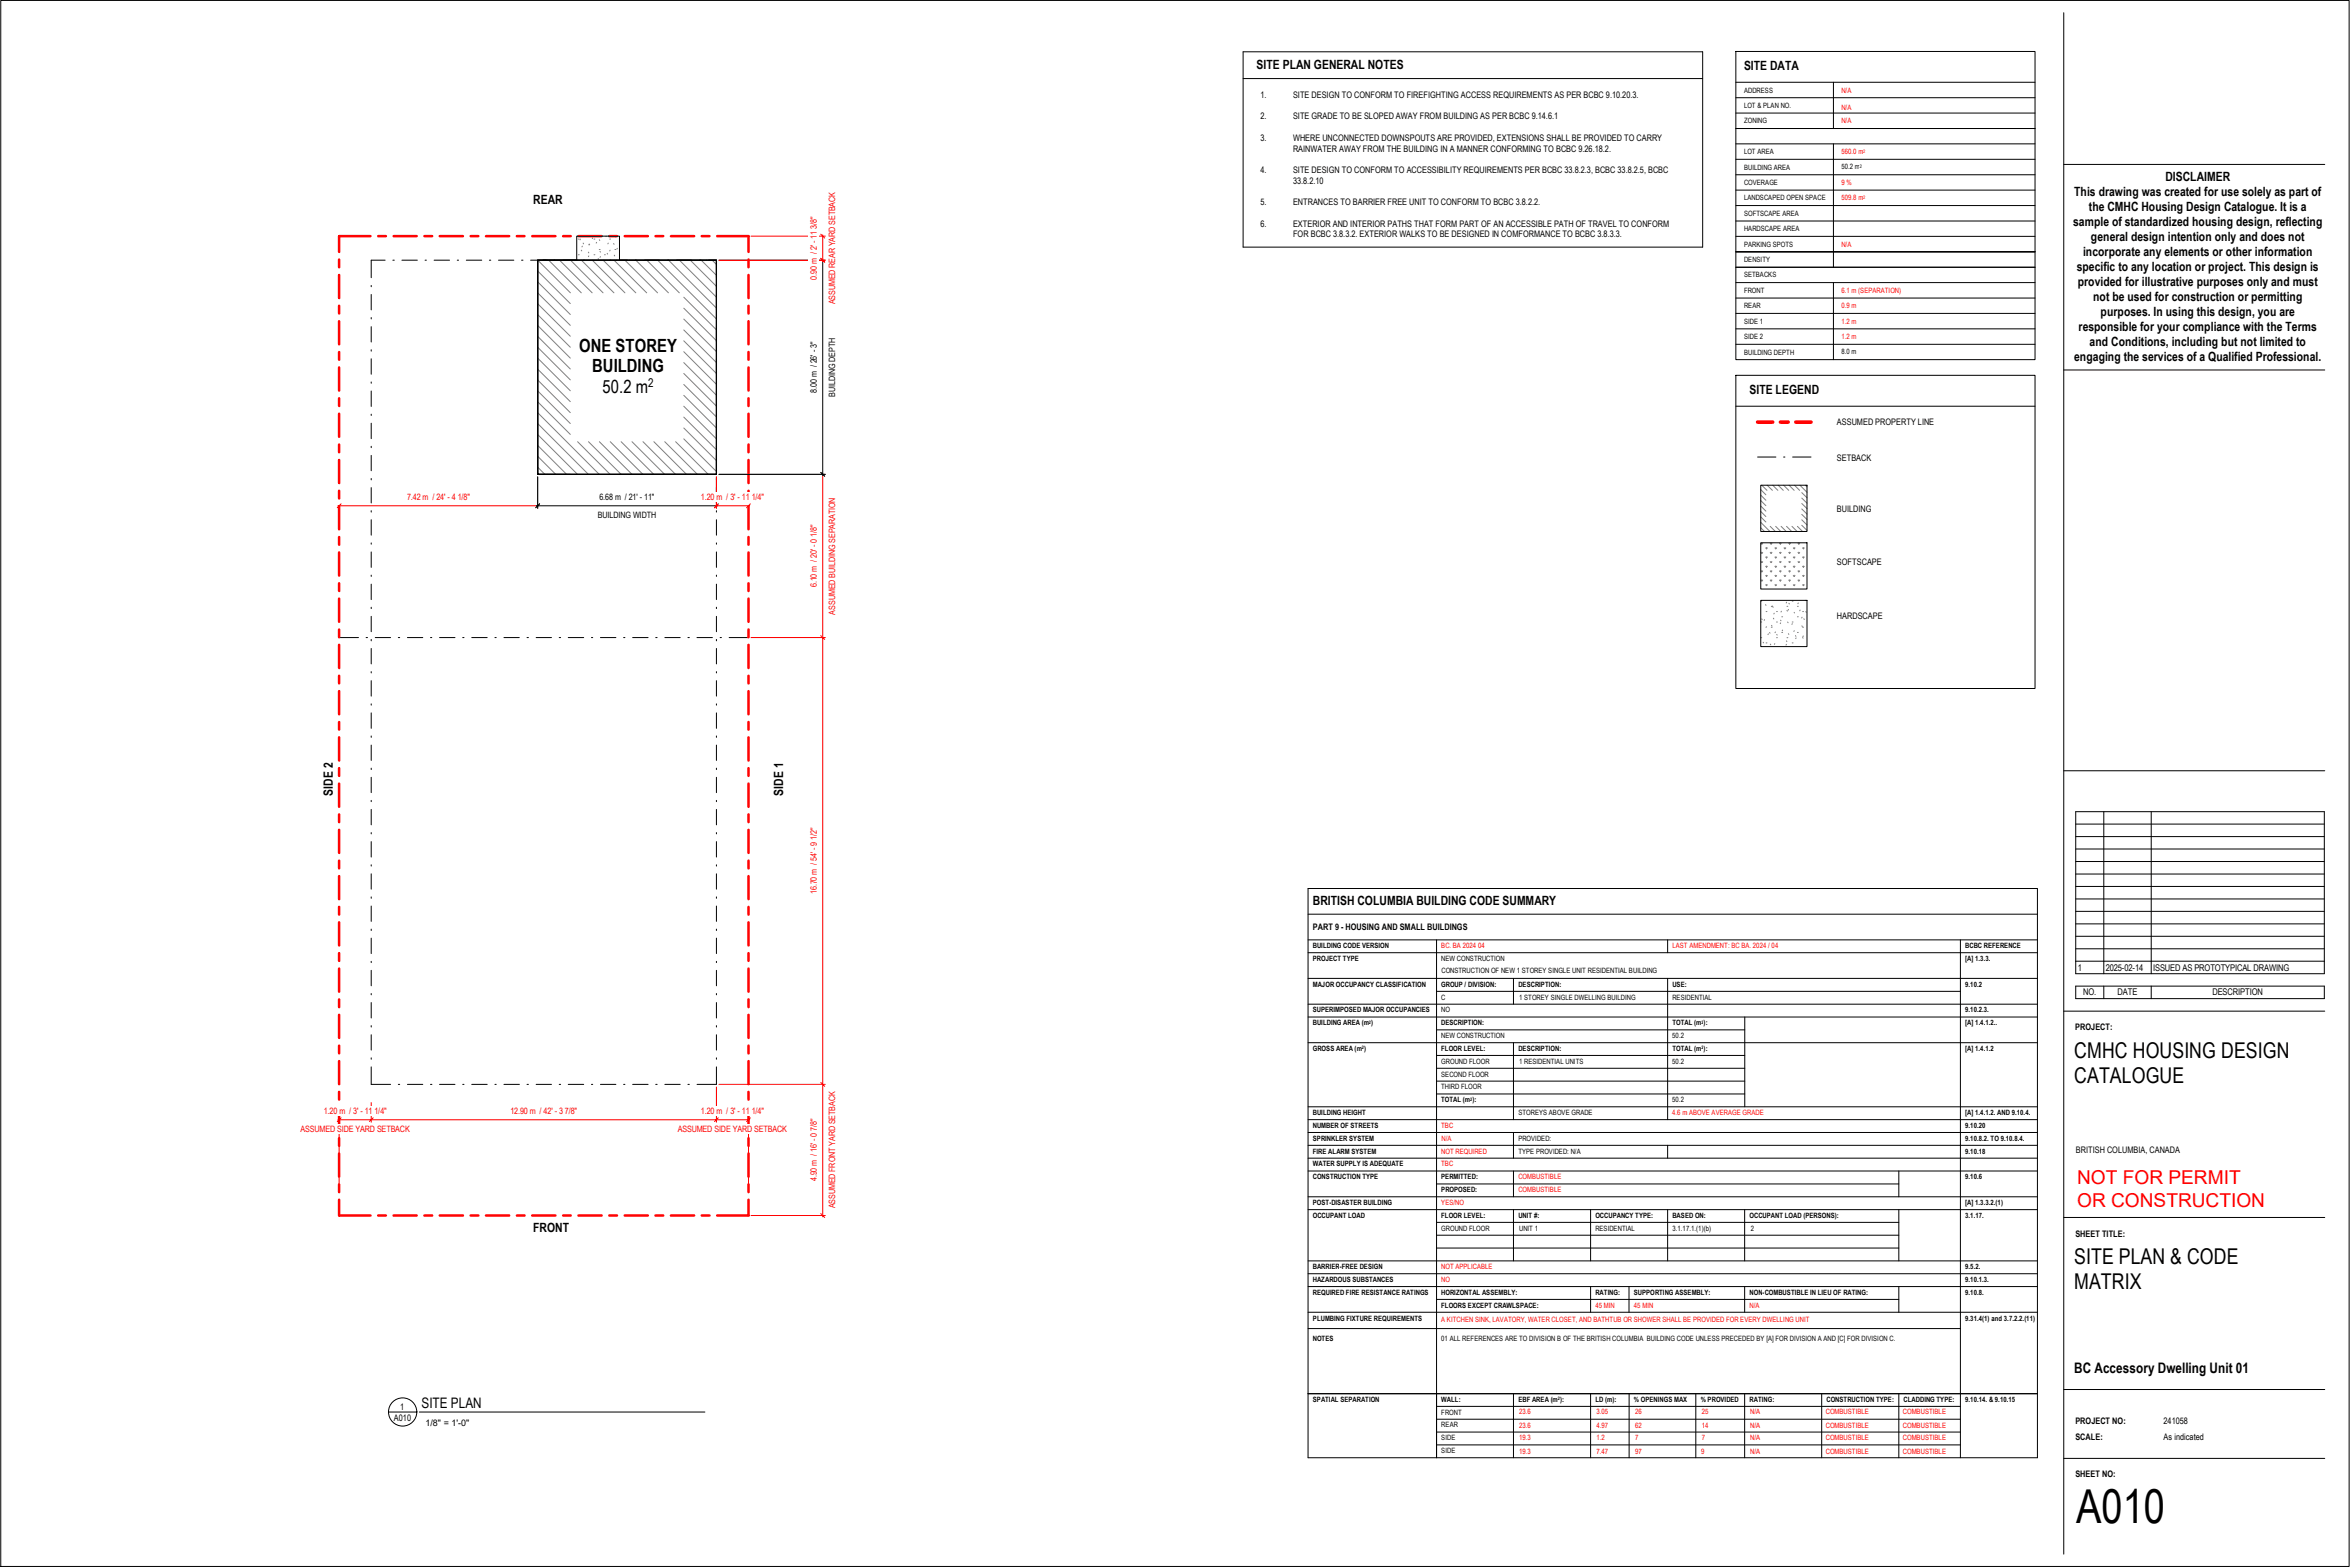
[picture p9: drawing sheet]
<svg xmlns="http://www.w3.org/2000/svg" width="914mm" height="610mm" viewBox="0 0 914 610" stroke-linecap="round" stroke-linejoin="round" font-family="sans-serif">
<defs><g id="words">
<text font-size="18.2" x="807.8" y="592.6">A010</text>
<g font-size="8.5">
<text x="807.1" y="411.5">CMHC HOUSING DESIGN</text>
<text x="807.1" y="421.2">CATALOGUE</text>
<text x="807.1" y="491.8">SITE PLAN &amp; CODE</text>
<text x="807.1" y="501.5">MATRIX</text>
</g>
<g font-size="7.4" fill="#f00">
<text x="808.2" y="460.8">NOT FOR PERMIT</text>
<text x="808.2" y="469.7">OR CONSTRUCTION</text>
</g>
<g font-size="7.1">
<text x="225.4" y="136.9">ONE STOREY</text>
<text x="230.5" y="144.9">BUILDING</text>
<text x="234.5" y="152.9">50.2</text>
<text x="247.4" y="152.9">m</text>
</g>
<g font-size="5.6">
<text x="807.1" y="534.2">BC Accessory Dwelling Unit 01</text>
<text x="164" y="547.8">SITE PLAN</text>
</g>
<g font-size="5">
<text x="842.6" y="70.6">DISCLAIMER</text>
<text x="807.1" y="76.4">This drawing was created for use solely as part of</text>
<text x="812.8" y="82.2">the CMHC Housing Design Catalogue. It is a</text>
<text x="806.7" y="88">sample of standardized housing design, reflecting</text>
<text x="813.6" y="93.9">general design intention only and does not</text>
<text x="810.5" y="99.7">incorporate any elements or other information</text>
<text x="808.1" y="105.5">specific to any location or project. This design is</text>
<text x="808.4" y="111.3">provided for illustrative purposes only and must</text>
<text x="814.5" y="117.1">not be used for construction or permitting</text>
<text x="817.4" y="122.9">purposes. In using this design, you are</text>
<text x="808.8" y="128.7">responsible for your compliance with the Terms</text>
<text x="813.1" y="134.5">and Conditions, including but not limited to</text>
<text x="807.1" y="140.4">engaging the services of a Qualified Professional.</text>
</g>
<g font-size="4.9">
<text x="488.9" y="27">SITE PLAN GENERAL NOTES</text>
<text x="678.6" y="27.1">SITE DATA</text>
<text x="207.5" y="79.5">REAR</text>
<text x="680.7" y="153.1">SITE LEGEND</text>
<text x="129.5" y="309.5" transform="rotate(-90 129.5 309.5)">SIDE 2</text>
<text x="304.7" y="309.5" transform="rotate(-90 304.7 309.5)">SIDE 1</text>
<text x="510.9" y="352">BRITISH COLUMBIA BUILDING CODE SUMMARY</text>
<text x="207.5" y="479.3">FRONT</text>
</g>
<text font-size="4.7" x="252.2" y="150.5">2</text>
<g font-size="3.6">
<text x="808.4" y="377.6">1</text>
<text x="819.4" y="377.6">2025-02-14</text>
<text x="837.8" y="377.6">ISSUED AS PROTOTYPICAL DRAWING</text>
<text x="810.6" y="387.3">NO.</text>
<text x="824" y="387.3">DATE</text>
<text x="860.9" y="387.3">DESCRIPTION</text>
</g>
<g font-size="3.5">
<text x="490.4" y="38.1">1.</text>
<text x="503.1" y="38.1">SITE DESIGN TO CONFORM TO FIREFIGHTING ACCESS REQUIREMENTS AS PER BCBC 9.10.20.3.</text>
<text x="490.4" y="46.5">2.</text>
<text x="503.1" y="46.5">SITE GRADE TO BE SLOPED AWAY FROM BUILDING AS PER BCBC 9.14.6.1</text>
<text x="490.4" y="54.8">3.</text>
<text x="503.1" y="54.8">WHERE UNCONNECTED DOWNSPOUTS ARE PROVIDED, EXTENSIONS SHALL BE PROVIDED TO CARRY</text>
<text x="503.1" y="59">RAINWATER AWAY FROM THE BUILDING IN A MANNER CONFORMING TO BCBC 9.26.18.2.</text>
<text x="490.4" y="67.3">4.</text>
<text x="503.1" y="67.3">SITE DESIGN TO CONFORM TO ACCESSIBILITY REQUIREMENTS PER BCBC 33.8.2.3, BCBC 33.8.2.5, BCBC</text>
<text x="503.1" y="71.5">33.8.2.10</text>
<text x="490.4" y="79.8">5.</text>
<text x="503.1" y="79.8">ENTRANCES TO BARRIER FREE UNIT TO CONFORM TO BCBC 3.8.2.2.</text>
<text x="490.4" y="88.1">6.</text>
<text x="503.1" y="88.1">EXTERIOR AND INTERIOR PATHS THAT FORM PART OF AN ACCESSIBLE PATH OF TRAVEL TO CONFORM</text>
<text x="503.1" y="92.3">FOR BCBC 3.8.3.2. EXTERIOR WALKS TO BE DESIGNED IN COMFORMANCE TO BCBC 3.8.3.3.</text>
<text x="714.8" y="165.5">ASSUMED PROPERTY LINE</text>
<text x="714.8" y="179.4">SETBACK</text>
<text x="714.8" y="199.3">BUILDING</text>
<text x="714.8" y="219.9">SOFTSCAPE</text>
<text x="714.8" y="240.7">HARDSCAPE</text>
<text x="510.9" y="361.7">PART 9 - HOUSING AND SMALL BUILDINGS</text>
<text x="807.5" y="400.7">PROJECT:</text>
<text x="807.8" y="448.4">BRITISH COLUMBIA, CANADA</text>
<text x="807.6" y="481">SHEET TITLE:</text>
<text x="155.7" y="548.3">1</text>
<text x="153.3" y="552.9">A010</text>
<text x="165.5" y="554.6">1/8&quot; = 1'-0&quot;</text>
<text x="807.6" y="553.9">PROJECT NO:</text>
<text x="841.9" y="553.9">241058</text>
<text x="807.6" y="560.4">SCALE:</text>
<text x="841.9" y="560.4">As indicated</text>
<text x="807.6" y="574.7">SHEET NO:</text>
</g>
<g font-size="3.4" fill="#f00">
<text x="317.9" y="108.8" transform="rotate(-90 317.9 108.8)">0.90 m / 2' - 11 3/8&quot;</text>
<text x="325" y="118.4" transform="rotate(-90 325 118.4)">ASSUMED REAR YARD SETBACK</text>
<text x="158.4" y="194.4">7.42 m / 24' - 4 1/8&quot;</text>
<text x="272.8" y="194.4">1.20 m / 3' - 11 1/4&quot;</text>
<text x="317.9" y="228.5" transform="rotate(-90 317.9 228.5)">6.10 m / 20' - 0 1/8&quot;</text>
<text x="325" y="239.1" transform="rotate(-90 325 239.1)">ASSUMED BUILDING SEPARATION</text>
<text x="317.9" y="347.9" transform="rotate(-90 317.9 347.9)">16.70 m / 54' - 9 1/2&quot;</text>
<text x="126" y="433.2">1.20 m / 3' - 11 1/4&quot;</text>
<text x="198.6" y="433.2">12.90 m / 42' - 3 7/8&quot;</text>
<text x="272.8" y="433.2">1.20 m / 3' - 11 1/4&quot;</text>
<text x="117" y="440.3">ASSUMED SIDE YARD SETBACK</text>
<text x="263.7" y="440.3">ASSUMED SIDE YARD SETBACK</text>
<text x="317.9" y="459.6" transform="rotate(-90 317.9 459.6)">4.90 m / 16' - 0 7/8&quot;</text>
<text x="325" y="470.1" transform="rotate(-90 325 470.1)">ASSUMED FRONT YARD SETBACK</text>
</g>
<g font-size="3.4">
<text x="317.9" y="152.8" transform="rotate(-90 317.9 152.8)">8.00 m / 26' - 3&quot;</text>
<text x="325" y="154.3" transform="rotate(-90 325 154.3)">BUILDING DEPTH</text>
<text x="233.3" y="194.4">6.68 m / 21' - 11&quot;</text>
<text x="232.7" y="201.4">BUILDING WIDTH</text>
</g>
<g font-size="2.8">
<text x="678.6" y="36">ADDRESS</text>
<text x="678.6" y="42">LOT &amp; PLAN NO.</text>
<text x="678.6" y="48">ZONING</text>
<text x="678.6" y="60">LOT AREA</text>
<text x="678.6" y="66">BUILDING AREA</text>
<text x="716.5" y="65.9">50.2 m</text>
<text x="678.6" y="72">COVERAGE</text>
<text x="678.6" y="78">LANDSCAPED OPEN SPACE</text>
<text x="678.6" y="84">SOFTSCAPE AREA</text>
<text x="678.6" y="90">HARDSCAPE AREA</text>
<text x="678.6" y="96">PARKING SPOTS</text>
<text x="678.6" y="102">DENSITY</text>
<text x="678.6" y="108">SETBACKS</text>
<text x="678.6" y="114">FRONT</text>
<text x="678.6" y="120">REAR</text>
<text x="678.6" y="125.9">SIDE 1</text>
<text x="678.6" y="132">SIDE 2</text>
<text x="678.6" y="138">BUILDING DEPTH</text>
<text x="716.5" y="137.7">8.0 m</text>
<text x="510.8" y="368.9">BUILDING CODE VERSION</text>
<text x="764.7" y="368.9">BCBC REFERENCE</text>
<text x="510.8" y="373.8">PROJECT TYPE</text>
<text x="560.8" y="373.8">NEW CONSTRUCTION</text>
<text x="764.7" y="373.8">[A] 1.3.3.</text>
<text x="510.8" y="383.8">MAJOR OCCUPANCY CLASSIFICATION</text>
<text x="560.8" y="383.8">GROUP / DIVISION:</text>
<text x="560.9" y="378.5">CONSTRUCTION OF NEW 1 STOREY SINGLE UNIT RESIDENTIAL BUILDING</text>
<text x="590.8" y="383.8">DESCRIPTION:</text>
<text x="650.7" y="383.8">USE:</text>
<text x="764.7" y="383.8">9.10.2</text>
<text x="560.8" y="388.8">C</text>
<text x="591.1" y="389.1">1 STOREY SINGLE DWELLING BUILDING</text>
<text x="650.7" y="388.8">RESIDENTIAL</text>
<text x="510.8" y="393.8">SUPERIMPOSED MAJOR OCCUPANCIES</text>
<text x="560.8" y="393.8">NO</text>
<text x="764.7" y="393.8">9.10.2.3.</text>
<text x="510.8" y="398.8">BUILDING AREA (m</text>
<text x="533.6" y="398.8">)</text>
<text x="560.8" y="398.8">DESCRIPTION:</text>
<text x="650.7" y="398.8">TOTAL (m</text>
<text x="662.9" y="398.8">):</text>
<text x="764.7" y="398.8">[A] 1.4.1.2..</text>
<text x="560.8" y="403.8">NEW CONSTRUCTION</text>
<text x="650.7" y="403.9">50.2</text>
<text x="510.8" y="408.8">GROSS AREA (m</text>
<text x="530.8" y="408.8">)</text>
<text x="560.8" y="408.8">FLOOR LEVEL:</text>
<text x="560.8" y="413.8">GROUND FLOOR</text>
<text x="590.8" y="408.8">DESCRIPTION:</text>
<text x="650.7" y="408.8">TOTAL (m</text>
<text x="662.9" y="408.8">):</text>
<text x="764.7" y="408.8">[A] 1.4.1.2</text>
<text x="560.8" y="418.8">SECOND FLOOR</text>
<text x="591.1" y="414">1 RESIDENTIAL UNITS</text>
<text x="650.7" y="414">50.2</text>
<text x="560.8" y="423.8">THIRD FLOOR</text>
<text x="560.8" y="428.8">TOTAL (m</text>
<text x="572.9" y="428.8">):</text>
<text x="650.7" y="428.8">50.2</text>
<text x="510.8" y="433.7">BUILDING HEIGHT</text>
<text x="590.8" y="433.7">STOREYS ABOVE GRADE</text>
<text x="764.7" y="433.7">[A] 1.4.1.2. AND 9.10.4.</text>
<text x="510.8" y="438.8">NUMBER OF STREETS</text>
<text x="510.8" y="443.8">SPRINKLER SYSTEM</text>
<text x="590.8" y="443.8">PROVIDED:</text>
<text x="764.7" y="438.8">9.10.20</text>
<text x="764.7" y="443.8">9.10.8.2. TO 9.10.8.4.</text>
<text x="510.8" y="448.8">FIRE ALARM SYSTEM</text>
<text x="590.8" y="448.8">TYPE PROVIDED: N/A</text>
<text x="764.7" y="448.8">9.10.18</text>
<text x="510.8" y="453.8">WATER SUPPLY IS ADEQUATE</text>
<text x="510.8" y="458.8">CONSTRUCTION TYPE</text>
<text x="560.8" y="458.8">PERMITTED:</text>
<text x="764.7" y="458.8">9.10.6</text>
<text x="560.8" y="463.8">PROPOSED:</text>
<text x="510.8" y="468.8">POST-</text>
<text x="510.8" y="473.7">OCCUPANT LOAD</text>
<text x="518" y="468.8">DISASTER BUILDING</text>
<text x="560.8" y="473.7">FLOOR LEVEL:</text>
<text x="590.8" y="473.7">UNIT #:</text>
<text x="620.8" y="473.7">OCCUPANCY TYPE:</text>
<text x="650.7" y="473.7">BASED ON:</text>
<text x="680.8" y="473.7">OCCUPANT LOAD (PERSONS):</text>
<text x="764.7" y="468.8">[A] 1.3.3.2.(1)</text>
<text x="764.7" y="473.7">3.1.17.</text>
<text x="560.8" y="478.7">GROUND FLOOR</text>
<text x="591.1" y="478.8">UNIT 1</text>
<text x="620.8" y="478.7">RESIDENTIAL</text>
<text x="650.7" y="478.7">3.1.17.1.(1)(b)</text>
<text x="681.3" y="478.8">2</text>
<text x="510.8" y="493.7">BARRIER-</text>
<text x="522.1" y="493.7">FREE DESIGN</text>
<text x="764.7" y="493.7">9.5.2.</text>
<text x="510.8" y="498.7">HAZARDOUS SUBSTANCES</text>
<text x="510.8" y="503.7">REQUIRED FIRE RESISTANCE RATINGS</text>
<text x="560.8" y="503.7">HORIZONTAL ASSEMBLY:</text>
<text x="620.8" y="503.7">RATING:</text>
<text x="635.8" y="503.7">SUPPORTING ASSEMBLY:</text>
<text x="680.8" y="503.7">NON-</text>
<text x="686.6" y="503.7">COMBUSTIBLE IN LIEU OF RATING:</text>
<text x="764.7" y="498.7">9.10.1.3.</text>
<text x="764.7" y="503.7">9.10.8.</text>
<text x="560.8" y="508.7">FLOORS EXCEPT CRAWLSPACE:</text>
<text x="510.9" y="513.8">PLUMBING FIXTURE REQUIREMENTS</text>
<text x="764.7" y="513.8">9.31.4(1) and 3.7.2.2.(11)</text>
<text x="510.8" y="521.6">NOTES</text>
<text x="560.8" y="521.6">01 ALL REFERENCES ARE TO DIVISION B OF THE BRITISH COLUMBIA BUILDING CODE UNLESS PRECEDED BY [A] FOR DIVISION A AND [C] FOR DIVISION C.</text>
<text x="510.8" y="545.3">SPATIAL SEPARATION</text>
<text x="560.8" y="545.3">WALL:</text>
<text x="590.8" y="545.3">EBF AREA (m</text>
<text x="607.1" y="545.3">):</text>
<text x="620.8" y="545.3">LD (m):</text>
<text x="635.8" y="545.3">% OPENINGS MAX</text>
<text x="661.8" y="545.3">% PROVIDED</text>
<text x="680.8" y="545.3">RATING:</text>
<text x="710.7" y="545.3">CONSTRUCTION TYPE:</text>
<text x="740.7" y="545.3">CLADDING TYPE:</text>
<text x="764.7" y="545.3">9.10.14. &amp; 9.10.15</text>
<text x="560.8" y="550.3">FRONT</text>
<text x="560.8" y="555.3">REAR</text>
<text x="560.8" y="560.3">SIDE</text>
<text x="560.8" y="565.3">SIDE</text>
</g>
<g font-size="2.8" fill="#f00">
<text x="716.5" y="36.3">N/A</text>
<text x="716.5" y="47.8">N/A</text>
<text x="716.5" y="42.6">N/A</text>
<text x="716.5" y="59.9">560.0 m</text>
<text x="716.5" y="72">9 %</text>
<text x="716.5" y="78">509.8 m</text>
<text x="716.5" y="96.2">N/A</text>
<text x="716.5" y="119.9">0.9 m</text>
<text x="716.5" y="114.1">6.1 m (SEPARATION)</text>
<text x="716.5" y="126.2">1.2 m</text>
<text x="716.5" y="131.9">1.2 m</text>
<text x="560.8" y="368.9">BC. BA 2024 04</text>
<text x="650.7" y="368.9">LAST AMENDMENT: BC BA. 2024 / 04</text>
<text x="650.7" y="433.9">4.6 m ABOVE AVERAGE GRADE</text>
<text x="560.8" y="438.8">TBC</text>
<text x="560.9" y="443.9">N/A</text>
<text x="560.8" y="448.8">NOT REQUIRED</text>
<text x="560.8" y="453.8">TBC</text>
<text x="590.8" y="458.8">COMBUSTIBLE</text>
<text x="590.8" y="463.8">COMBUSTIBLE</text>
<text x="560.8" y="468.8">YES/NO</text>
<text x="560.8" y="493.7">NOT APPLICABLE</text>
<text x="560.8" y="498.7">NO</text>
<text x="620.8" y="508.7">45 MIN</text>
<text x="635.8" y="508.7">45 MIN</text>
<text x="680.8" y="508.7">N/A</text>
<text x="560.8" y="514.5">A KITCHEN SINK, LAVATORY, WATER CLOSET, AND BATHTUB OR SHOWER SHALL BE PROVIDED FOR EVERY DWELLING UNIT</text>
<text x="591.1" y="550.2">23.6</text>
<text x="621.2" y="550.2">3.05</text>
<text x="636.2" y="550.2">26</text>
<text x="662.1" y="550.2">25</text>
<text x="681" y="550.2">N/A</text>
<text x="710.4" y="550.2">COMBUSTIBLE</text>
<text x="740.5" y="550.2">COMBUSTIBLE</text>
<text x="591.1" y="555.4">23.6</text>
<text x="621.2" y="555.4">4.97</text>
<text x="636.2" y="555.4">62</text>
<text x="662.1" y="555.4">14</text>
<text x="681" y="555.4">N/A</text>
<text x="710.4" y="555.4">COMBUSTIBLE</text>
<text x="740.5" y="555.4">COMBUSTIBLE</text>
<text x="591.1" y="560.4">19.3</text>
<text x="621.2" y="560.4">1.2</text>
<text x="636.2" y="560.4">7</text>
<text x="662.1" y="560.4">7</text>
<text x="681" y="560.4">N/A</text>
<text x="710.4" y="560.4">COMBUSTIBLE</text>
<text x="740.5" y="560.4">COMBUSTIBLE</text>
<text x="591.1" y="565.5">19.3</text>
<text x="621.2" y="565.5">7.47</text>
<text x="636.2" y="565.5">97</text>
<text x="662" y="565.5">9</text>
<text x="681" y="565.5">N/A</text>
<text x="710.4" y="565.5">COMBUSTIBLE</text>
<text x="740.5" y="565.5">COMBUSTIBLE</text>
</g>
<g font-size="1.8" fill="#f00">
<text x="725" y="59.4">2</text>
<text x="725" y="77.4">2</text>
</g>
<g font-size="1.8">
<text x="723.7" y="65.3">2</text>
<text x="532.7" y="398.2">2</text>
<text x="662.1" y="398.2">2</text>
<text x="529.9" y="408.2">2</text>
<text x="662.1" y="408.2">2</text>
<text x="572.1" y="428.2">2</text>
<text x="606.2" y="544.7">2</text>
</g>
</g></defs>
<g fill="none" stroke="#7f7f7f" stroke-width=".39">
<path d="M225 93h.4M225 99.1h.4M225.8 93l-.1 .3M226.2 97.3l.2 .3M226.6 95.8l-.2 .3M226.9 94.6l.2 .3M227.7 91.9l.1 .2M228.9 98.1l.2 .3M229.1 95h.3M229.1 99.6l-.2 .3M229.4 95l-.2 .3M230.4 92.5l.2 .3"/>
<path d="M231.1 93h.4M231.1 99.1h.4M232.2 94.3l-.2 .3M233.2 97.1h.3M233.2 93.3l.2 .3M233.5 97.8l.1 .3M233.6 99.8l-.1 .3M235.2 99.1h.3M235.9 91.9l-.1 .2M236.3 98.6l.1 .2M236.7 94.6l-.2 .3M237.2 93h.4"/>
<path d="M237.4 97.3l-.2 .3M238.8 94.7l.1 .3M239 99.3l.2 .3M239.3 97.1h.3M239.5 92l.1 .3M240.2 96.6l-.2 .3M209.2 118.2l12.7 12.6M209.2 113.9l12.7 12.7M209.2 109.6l12.7 12.7M209.2 105.4l12.7 12.7M209.3 101.2l12.7 12.7M213.5 101.2l12.7 12.7"/>
<path d="M217.7 101.2l12.7 12.7M222 101.2l12.7 12.7M226.2 101.2l12.7 12.7M227.1 101.1h.3M230.5 101.2l12.7 12.7M232.7 100.6l.2 .3M234.7 101.2l12.7 12.7M237.2 101.1h.4M238.9 101.2l12.7 12.7M239.9 101.1v.1M243.2 101.2l12.7 12.7M247.4 101.2l12.7 12.7"/>
<path d="M251.7 101.2l12.6 12.7M255.9 101.2l22.9 22.9M260.1 101.2l18.7 18.6M264.4 101.2l14.4 14.4M266.1 119.9l12.7 12.6M266.1 115.6l12.7 12.7M268.6 101.2l10.2 10.2M272.8 101.2l6 5.9M277.1 101.2l1.7 1.7M209.2 139.3l12.7 12.7M209.2 135.1l12.7 12.7M209.2 130.9l12.7 12.7"/>
<path d="M209.2 126.6l12.7 12.7M209.2 122.4l12.7 12.7M266.1 136.8l12.7 12.7M266.1 132.6l12.7 12.7M266.1 128.4l12.7 12.7M266.1 124.1l12.7 12.7M209.2 156.3l12.7 12.7M209.2 152.1l12.7 12.7M209.2 147.8l12.7 12.7M209.2 143.6l12.7 12.7M266.1 158l12.7 12.7M266.1 153.8l12.7 12.7"/>
<path d="M266.1 149.6l12.7 12.6M266.1 145.3l12.7 12.7M266.1 141.1l12.7 12.7M209.2 177.5l7 7M209.2 173.3l11.3 11.2M209.2 169l15.5 15.5M209.2 164.8l19.7 19.7M209.2 160.5l24 24M224.7 171.8l12.7 12.7M229 171.8l12.7 12.7M233.2 171.8l12.7 12.7M237.4 171.8l12.7 12.7"/>
<path d="M241.7 171.8l12.7 12.7M245.9 171.8l12.7 12.7M250.2 171.8l12.6 12.7M254.4 171.8l12.7 12.7M258.7 171.8l12.7 12.7M262.9 171.8l12.7 12.7M266.1 170.7l12.7 12.7M266.1 166.5l12.7 12.7M266.1 162.3l12.7 12.7M209.2 181.7l2.8 2.8"/>
</g>
<g fill="none" stroke="#000" stroke-width=".39">
<path d="M224.4 91.9h16.6v9.3h-16.6zM144.4 111v.5M144.4 114.6v6M149.9 101.2h-5.5v6.8M152.9 101.2h.5M156.4 101.2h6M165.4 101.2h.5M168.9 101.2h6M177.9 101.2h.5M181.4 101.2h6.1M190.4 101.2h.6M194 101.2h5.9"/>
<path d="M202.9 101.2h.6M206.5 101.2h6M211.2 101.2h13.2zM213 101.2h-3.8v83.3h12.6M215.5 101.2h.5M219 101.2h5.4M241 101.2h37.8v13.1M275.7 101.2h3.1v83.3M144.4 123.5v.6M144.4 127.1v6M144.4 136.1v.5M144.4 139.6v6"/>
<path d="M144.4 148.6v.5M144.4 152.1v6M278.8 159.8v24.7h-38M144.4 161.1v.5M144.4 164.6v6M144.4 173.6v.6M144.4 177.2v5.9M144.4 186.1v.6M144.4 189.7v6M144.4 198.7v.5M278.8 186.1v.6M278.8 189.7v6"/>
<path d="M278.8 198.7v.5M144.4 202.2v6M144.4 211.2v.5M144.4 214.7v6M278.8 202.2v6M278.8 211.2v.5M278.8 214.7v6M144.4 223.7v.5M144.4 227.2v6.1M144.4 236.2v.6M144.4 239.8v5.9M278.8 223.7v.5"/>
<path d="M278.8 227.2v6.1M278.8 236.2v.6M278.8 239.8v5.9M132 248h7.5M142.5 248h.5M144.4 248.8v.5M144.4 252.3v6M146 248h6M155 248h.5M158.5 248h6M167.5 248h.5M171 248h6"/>
<path d="M180 248h.6M183.6 248h6M192.6 248h.5M196.1 248h6M205.1 248h.5M208.6 248h6M217.6 248h.5M221.1 248h6M230.1 248h.5M233.6 248h6M242.7 248h.5M246.2 248h6"/>
<path d="M255.1 248h.6M258.7 248h6M267.7 248h.5M271.2 248h6M278.8 248.8v.5M278.8 252.3v6M280.2 248h.5M283.7 248h7.6M144.4 261.3v.5M144.4 264.8v6M144.4 273.8v.5M144.4 277.3v6"/>
<path d="M278.8 261.3v.5M278.8 264.8v6M278.8 273.8v.5M278.8 277.3v6M144.4 286.3v.6M144.4 289.9v5.9M144.4 298.8v.6M278.8 286.3v.6M278.8 289.9v5.9M278.8 298.8v.6M144.4 302.4v6M144.4 311.4v.5"/>
<path d="M144.4 314.9v6M278.8 302.4v6M278.8 311.4v.5M278.8 314.9v6M144.4 323.9v.5M144.4 327.4v6M144.4 336.4v.5M144.4 339.9v6M278.8 323.9v.5M278.8 327.4v6M278.8 336.4v.5M278.8 339.9v6"/>
<path d="M144.4 348.9v.6M144.4 352.5v5.9M278.8 348.9v.6M278.8 352.5v5.9M144.4 361.4v.6M144.4 365v6M144.4 374v.5M144.4 377.5v6M278.8 361.4v.6M278.8 365v6M278.8 374v.5M278.8 377.5v6"/>
<path d="M144.4 386.5v.5M144.4 390v6M144.4 399v.5M278.8 386.5v.5M278.8 390v6M278.8 399v.5M144.4 402.5v6M144.4 411.5v.6M144.4 415v6.9h7.6M278.8 402.5v6M278.8 411.5v.6M278.8 415v6.9h-7.6"/>
<path d="M155 421.9h.5M158.5 421.9h6M167.5 421.9h.6M171 421.9h6M180 421.9h.6M183.6 421.9h6M192.6 421.9h.5M196.1 421.9h6M205.1 421.9h.5M208.6 421.9h6M217.6 421.9h.5M221.1 421.9h6"/>
<path d="M230.1 421.9h.5M233.6 421.9h6M242.7 421.9h.5M246.2 421.9h6M255.1 421.9h.6M258.7 421.9h6M267.7 421.9h.5"/>
</g>
<g fill="none" stroke="#f00" stroke-width=".97">
<path d="M144.1 91.9h-12.1v6.1M147.2 91.9h3M153.2 91.9h8.9M165.1 91.9h3M171.1 91.9h9M183.1 91.9h3M189.1 91.9h9M201.1 91.9h3M207.1 91.9h9M219.1 91.9h3M225.1 91.9h9M237.1 91.9h3"/>
<path d="M243.1 91.9h9M255.1 91.9h3M261.1 91.9h9M273 91.9h3.1M279.1 91.9h12.2v6.1M132 101v3M132 107v9M132 119v3M291.3 101v3M291.3 107v9M291.3 119v3M132 125v8.9"/>
<path d="M132 136.9v3.1M291.3 125v8.9M291.3 136.9v3.1M132 143v8.9M132 154.9v3M291.3 143v8.9M291.3 154.9v3M132 161v8.9M132 172.9v3M132 178.9v9M291.3 161v8.9M291.3 172.9v3"/>
<path d="M291.3 178.9v9M132 190.9v3M132 196.9v9M291.3 190.9v3M291.3 196.9v9M132 208.9v3M132 214.9v9M291.3 208.9v3M291.3 214.9v9M132 226.9v3M132 232.9v9M291.3 226.9v3"/>
<path d="M291.3 232.9v9M132 244.9v3M132 250.9v9M291.3 244.9v3M291.3 250.9v9M132 262.9v3M132 268.9v9M291.3 262.9v3M291.3 268.9v9M132 280.9v2.9M132 286.9v9M132 298.8v3"/>
<path d="M291.3 280.9v2.9M291.3 286.9v9M291.3 298.8v3M132 304.8v9.1M132 316.8v3M291.3 304.8v9.1M291.3 316.8v3M132 322.8v9M132 334.8v3M291.3 322.8v9M291.3 334.8v3M132 340.8v9"/>
<path d="M132 352.8v3M132 358.8v9M291.3 340.8v9M291.3 352.8v3M291.3 358.8v9M132 370.8v3M132 376.8v9M291.3 370.8v3M291.3 376.8v9M132 388.8v3M132 394.8v9M291.3 388.8v3"/>
<path d="M291.3 394.8v9M132 406.8v3M132 412.8v9M291.3 406.8v3M291.3 412.8v9M132 424.8v3M132 430.8v9M291.3 424.8v3M291.3 430.8v9M132 442.8v3M132 448.7v9.1M291.3 442.8v3"/>
<path d="M291.3 448.7v9.1M132 466.7v6.2h12.1M132 460.8v3M147.2 472.9h3M153.2 472.9h8.9M165.1 472.9h3M171.1 472.9h9M183.1 472.9h3M189.1 472.9h9M201.1 472.9h3M207.1 472.9h9M219.1 472.9h3"/>
<path d="M225.1 472.9h9M237.1 472.9h3M243.1 472.9h9M255.1 472.9h3M261.1 472.9h9M273 472.9h3.1M291.3 466.7v6.2h-12.2M291.3 460.8v3"/>
</g>
<path d="M278.8 101.2h-69.6v83.3h69.6v-83.3h-69.6v83.3h69.6" fill="none" stroke="#000" stroke-width=".47"/>
<g fill="#fff">
<path d="M685.1 211.2h18v18h-18z"/>
<path d="M685.1 233.6h18v17.9h-18z"/>
</g>
<g fill="none" stroke="#7f7f7f" stroke-width=".39">
<path d="M685.1 196.9l2 1.9M685.1 199l2 2M685.1 194.7l2 2M685.1 192.6l2 2M685.1 190.5l2 2M685.5 188.8l2 2M687.6 188.8l2.1 2M689.8 188.8l2 2M691.9 188.8l2 2M694 188.8l2 2M696.1 188.8l2 2M698.2 188.8l2 2"/>
<path d="M700.4 188.8l2.7 2.7M701.1 198l2 2M701.1 195.9l2 2M701.1 193.8l2 1.9M701.1 191.6l2 2M702.5 188.8l.6 .6M685.1 205.3l1.5 1.5M685.1 203.2l3.6 3.6M685.1 201.1l2 2M685.2 218.5l.3 .4M685.2 214.9l.3 .4M685.2 211.3l.3 .4"/>
<path d="M685.5 211.2v.5M685.5 214.8v.5M685.5 218.4v.5M685.9 211.3l-.4 .4M685.9 214.9l-.4 .4M685.9 218.5l-.4 .4M687 216.7l.4 .3M687 213.1l.4 .4M687.4 213v.5M687.4 216.6v.4M687.7 213.1l-.3 .4M687.7 216.7l-.3 .3"/>
<path d="M688.8 204.8l2 2M688.8 218.5l.3 .4M688.8 214.9l.3 .4M688.8 211.3l.3 .4M689.1 211.2v.5M689.1 214.8v.5M689.1 218.4v.5M689.5 211.3l-.4 .4M689.5 214.9l-.4 .4M689.5 218.5l-.4 .4M690.6 216.7l.4 .3M690.6 213.1l.4 .4"/>
<path d="M690.9 204.8l2 2M691 213v.5M691 216.6v.4M691.3 213.1l-.3 .4M691.3 216.7l-.3 .3M692.4 218.5l.3 .4M692.4 214.9l.3 .4M692.4 211.3l.3 .4M692.7 211.2v.5M692.7 214.8v.5M692.7 218.4v.5M693 204.8l2 2"/>
<path d="M693.1 211.3l-.4 .4M693.1 214.9l-.4 .4M693.1 218.5l-.4 .4M694.2 216.7l.3 .3M694.2 213.1l.3 .4M694.5 213v.5M694.5 216.6v.4M694.9 213.1l-.4 .4M694.9 216.7l-.4 .3M695.2 204.8l1.9 2M696 218.5l.3 .4M696 214.9l.3 .4"/>
<path d="M696 211.3l.3 .4M696.3 211.2v.5M696.3 214.8v.5M696.3 218.4v.5M696.7 211.3l-.4 .4M696.7 214.9l-.4 .4M696.7 218.5l-.4 .4M697.3 204.8l2 2M697.8 216.7l.3 .3M697.8 213.1l.3 .4M698.1 213v.5M698.1 216.6v.4"/>
<path d="M698.5 213.1l-.4 .4M698.5 216.7l-.4 .3M699.4 204.8l2 2M699.6 218.5l.3 .4M699.6 214.9l.3 .4M699.6 211.3l.3 .4M699.9 211.2v.5M699.9 214.8v.5M699.9 218.4v.5M700.3 211.3l-.4 .4M700.3 214.9l-.4 .4M700.3 218.5l-.4 .4"/>
<path d="M701.1 204.3l2 2M701.1 202.2l2 2M701.1 200.1l2 2M701.4 216.7l.3 .3M701.4 213.1l.3 .4M701.7 213v.5M701.7 216.6v.4M702.1 213.1l-.4 .4M702.1 216.7l-.4 .3M685.2 233.8h.3M685.2 225.7l.3 .3M685.2 222.1l.3 .4"/>
<path d="M685.5 222v.5M685.5 225.6v.4M685.9 222.1l-.4 .4M685.9 225.7l-.4 .3M687 235.2l.2 .3M687 227.5l.4 .3M687 223.9l.4 .3M687 220.3l.4 .3M687.2 237.9h.3M687.4 220.2v.4M687.4 223.8v.4M687.4 227.4v.4"/>
<path d="M687.7 220.3l-.3 .3M687.7 223.9l-.3 .3M687.7 227.5l-.3 .3M688.8 225.7l.3 .3M688.8 222.1l.3 .4M689.1 222v.5M689.1 225.6v.4M689.2 235.9h.4M689.5 222.1l-.4 .4M689.5 225.7l-.4 .3M689.7 235.8l-.2 .3M689.8 236l.1 .3"/>
<path d="M690.4 238.5l-.2 .3M690.6 227.5l.4 .3M690.6 223.9l.4 .3M690.6 220.3l.4 .3M691 220.2v.4M691 223.8v.4M691 227.4v.4M691.3 237.9h.3M691.3 220.3l-.3 .3M691.3 223.9l-.3 .3M691.3 227.5l-.3 .3M692.4 225.7l.3 .3"/>
<path d="M692.4 222.1l.3 .4M692.7 222v.5M692.7 225.6v.4M693.1 222.1l-.4 .4M693.1 225.7l-.4 .3M693.2 237.8l-.2 .3M693.3 239.9h.3M694.2 227.5l.3 .3M694.2 223.9l.3 .3M694.2 220.3l.3 .3M694.5 220.2v.4M694.5 223.8v.4"/>
<path d="M694.5 227.4v.4M694.9 220.3l-.4 .3M694.9 223.9l-.4 .3M694.9 227.5l-.4 .3M695.2 234.3l-.2 .3M695.3 237.4l.2 .3M695.3 235.9h.4M695.9 237.1l-.2 .3M696 225.7l.3 .3M696 222.1l.3 .4M696.1 234.7l.2 .2M696.3 222v.5"/>
<path d="M696.3 225.6v.4M696.7 222.1l-.4 .4M696.7 225.7l-.4 .3M697.4 233.8h.3M697.8 227.5l.3 .3M697.8 223.9l.3 .3M697.8 220.3l.3 .3M698.1 238.2l.1 .3M698.1 220.2v.4M698.1 223.8v.4M698.1 227.4v.4M698.5 220.3l-.4 .3"/>
<path d="M698.5 223.9l-.4 .3M698.5 227.5l-.4 .3M699.4 235.9h.3M699.4 239.9h.3M699.6 225.7l.3 .3M699.6 222.1l.3 .4M699.7 234.6l-.1 .3M699.9 222v.5M699.9 225.6v.4M700.3 222.1l-.4 .4M700.3 225.7l-.4 .3M700.4 237.3l-.1 .3"/>
<path d="M701.4 227.5l.3 .3M701.4 223.9l.3 .3M701.4 220.3l.3 .3M701.4 237.9h.4M701.7 220.2v.4M701.7 223.8v.4M701.7 227.4v.4M702.1 220.3l-.4 .3M702.1 223.9l-.4 .3M702.1 227.5l-.4 .3M702.4 233.6l.1 .1M702.6 237.9l.2 .3"/>
<path d="M685.2 242h.3M685.2 248.1h.3M685.5 240.7l.2 .3M686.1 249.9l.1 .2M686.6 241l-.2 .3M687.2 250.1h.3M687.3 243.8l-.1 .3M688.1 246.6l-.2 .3M688.6 246l.1 .3M688.8 250.6l.2 .3M689.2 244h.4M689.3 243.3l.2 .2"/>
<path d="M690 240.5l.2 .3M690.6 250.4l-.2 .3M690.8 245.8l-.1 .3M691.3 242h.3M691.3 248.1h.3M691.3 246.8l.2 .3M692.8 241.3l.2 .2M692.9 242.3l-.2 .3M693.3 246h.3M693.6 245.1l-.1 .3M695.1 250.7l-.2 .3M695.1 249.3l.2 .3"/>
<path d="M695.3 248.1h.4M695.6 242l.1 .3M695.9 246.5l.1 .3M697.4 242h.3M697.4 250.1h.3M697.4 242.6l-.2 .3M698.2 245.4l-.2 .3M698.6 247.3l.2 .3M698.9 248.2l-.2 .3M699.4 246h.3M701.1 243.5l.2 .3M701.2 240.1l-.2 .3"/>
<path d="M701.4 244h.4M701.4 248l.2 .3M701.7 247.4l-.2 .3M701.9 240.7l.2 .3"/>
</g>
<g fill="none" stroke="#000" stroke-width=".39">
<path d="M483.7 20.2h178.8v75.9h-178.8zM483.7 30.6h178.8M675.4 20h116.4v119.9h-116.4zM675.4 32h116.4M675.4 38h116.4M713.4 32v18M675.4 50h116.4M675.4 44h116.4M675.4 56h116.4M713.4 56v48M675.4 62h116.4M675.4 68h116.4"/>
<path d="M675.4 74h116.4M675.4 80h116.4M675.4 98h116.4M675.4 86h116.4M675.4 91.9h116.4M675.4 104h116.4M675.4 109.9h116.4M675.4 116h116.4M713.4 109.9v30M675.4 121.9h116.4M675.4 127.9h116.4M675.4 133.9h116.4"/>
<path d="M675.4 146h116.4v121.8h-116.4zM675.4 158h116.4M683.9 177.8h7.1M694 177.8h.5M697.5 177.8h7.2M685.1 188.8h18v18h-18zM685.1 211.2h18v18h-18zM685.1 233.6h18v17.9h-18zM509 355.6h283.8M509 365.6h283.8M509 370.6h283.8M559 365.6v201.5"/>
<path d="M648.9 365.6v5M762.8 365.6v201.5M509 380.6h283.8M509 390.7h283.8M509 395.6h283.8M559 385.7h203.8M588.9 380.6v10.1M648.9 380.6v55M678.9 395.6v35M509 405.6h283.8M559 400.6h119.9M559 410.6h119.9"/>
<path d="M559 415.6h119.9M588.9 405.6v30M509 430.6h283.8M509 435.6h283.8M559 425.6h119.9M559 420.6h119.9M509 440.6h283.8M509 445.6h283.8M509 450.6h283.8M509 455.5h283.8M588.9 440.6v10M588.9 455.5v10.1"/>
<path d="M648.9 445.6v5M738.8 455.5v10.1M509 465.6h283.8M509 470.6h283.8M559 460.6h179.8M559 475.5h179.8M588.9 470.6v19.9M618.9 470.6v19.9M648.9 470.6v19.9M678.9 470.6v19.9M738.8 470.6v19.9M509 490.5h283.8"/>
<path d="M509 495.5h283.8M559 480.5h179.8M559 485.5h179.8M509 500.5h283.8M509 510.5h283.8M509 516.8h253.8M559 505.5h179.8M618.9 500.5v10M633.9 500.5v10M678.9 500.5v10M738.8 500.5v10M509 542.2h283.8v24.9h-283.8v-221.4h283.8v196.5h-283.8"/>
<path d="M559 547.1h203.8M559 552.1h203.8M559 557.1h203.8M588.9 542.2v24.9M618.9 542.2v24.9M633.9 542.2v24.9M659.8 542.2v24.9M678.9 542.2v24.9M708.8 542.2v24.9M738.8 542.2v24.9M559 562.1h203.8"/>
</g>
<path d="M683.9 164.2h5.9M692.8 164.2h3M698.8 164.2h5.9" fill="none" stroke="#f00" stroke-width="1.4"/>
<g fill="#fff">
<path d="M225.4 130.3h39.6v8h-39.6z"/>
<path d="M230.5 138.3h27.9v8h-27.9z"/>
<path d="M234.5 146.3h11.3v8h-11.3z"/>
<path d="M247.4 146.3h4.8v8h-4.8z"/>
<path d="M252.2 146.3h2.1v8h-2.1z"/>
</g>
<path d="M131.5 435.6h12.9l-.7 .7M132 434.6v27.5M132.7 434.8l-1.5 1.5M144.4 428.9v7.7M145.2 434.8l-.8 .8h134.4l-.8 .7M278.8 422.9v13.7M279.5 434.8l-.7 .8h12.9M291.3 434.6v27.5M292 434.8l-1.5 1.5" fill="none" stroke="#f00" stroke-width=".39"/>
<g fill="#fff">
<path d="M117 437.2h42.4v3.8h-42.4z"/>
<path d="M126 430.1h24.5v3.9h-24.5z"/>
<path d="M198.6 430.1h25.9v3.9h-25.9z"/>
<path d="M263.7 437.2h42.5v3.8h-42.5z"/>
<path d="M272.8 430.1h24.4v3.9h-24.4z"/>
<path d="M207.5 474.8h14v5.8h-14z"/>
<path d="M207.5 75h11.4v5.8h-11.4z"/>
<path d="M124.7 296.7h5.8v12.8h-5.8z"/>
<path d="M299.9 296.6h5.8v12.9h-5.8z"/>
</g>
<path d="M131.5 196.8h78.2M132 196.7v1.1M132.7 196l-1.5 1.5M209.2 185.5v12.3M210 196l-1.6 1.5" fill="none" stroke="#f00" stroke-width=".39"/>
<path d="M158.4 191.3h24.4v3.9h-24.4z" fill="#fff"/>
<path d="M208.7 196.8h70.5M209.2 185.5v12.3M210 196l-1.6 1.5M278.8 185.5v12.3M279.5 196l-1.5 1.5" fill="none" stroke="#000" stroke-width=".39"/>
<g fill="#fff">
<path d="M232.7 198.3h22.6v3.9h-22.6z"/>
<path d="M233.3 191.3h21.3v3.9h-21.3z"/>
</g>
<path d="M278.3 196.8h13.4M278.8 185.5v12.3M279.5 196l-1.5 1.5M291.3 196.7v1.1M292 196l-1.5 1.5" fill="none" stroke="#f00" stroke-width=".39"/>
<path d="M272.8 191.3h24.4v3.9h-24.4z" fill="#fff"/>
<path d="M279.7 184.5h41.4M319.4 183.8l1.5 1.5M320.1 184v64l-.7-.7M292.2 248h28.9M320.9 248.8l-.8-.8v173.9l-.7-.8M279.7 421.9h41.4M320.9 422.6l-.8-.7v51.5M292.2 472.9h28.9M319.4 472.1l1.5 1.5" fill="none" stroke="#f00" stroke-width=".39"/>
<g fill="#fff">
<path d="M321.7 424.6h4.1v45.6h-4.1z"/>
<path d="M314.7 435.1h4v24.6h-4z"/>
<path d="M314.7 321.9h4v26.1h-4z"/>
<path d="M321.7 193.5h4.1v45.6h-4.1z"/>
<path d="M314.7 204h4v24.6h-4z"/>
</g>
<path d="M279.7 101.2h41.4M319.4 100.5l1.5 1.5M320.1 100.7v84.3M279.7 184.5h41.4M319.4 183.8l1.5 1.5" fill="none" stroke="#000" stroke-width=".39"/>
<g fill="#fff">
<path d="M321.7 131.4h4.1v23h-4.1z"/>
<path d="M314.7 132.9h4v20h-4z"/>
</g>
<path d="M292.2 91.9h28.9M319.4 91.1l1.5 1.5M320.1 91.4v10.3M279.7 101.2h41.4M319.4 100.5l1.5 1.5" fill="none" stroke="#f00" stroke-width=".39"/>
<g fill="#fff">
<path d="M321.7 74.7h4.1v43.7h-4.1z"/>
<path d="M314.7 84.3h4v24.5h-4z"/>
<path d="M678.6 22.6h21.5v5.8h-21.5z"/>
<path d="M680.7 148.6h27.1v5.8h-27.1z"/>
<path d="M678.6 33.4h11.3v3.4h-11.3z"/>
<path d="M678.6 39.4h18.4v3.4h-18.4z"/>
<path d="M678.6 45.4h9v3.4h-9z"/>
<path d="M678.6 57.4h11.6v3.4h-11.6z"/>
<path d="M678.6 63.4h18v3.4h-18z"/>
<path d="M678.6 69.4h13.2v3.4h-13.2z"/>
<path d="M678.6 81.4h21.3v3.4h-21.3z"/>
<path d="M678.6 87.3h21.6v3.5h-21.6z"/>
<path d="M678.6 99.4h10.2v3.4h-10.2z"/>
<path d="M678.6 105.3h12.6v3.5h-12.6z"/>
<path d="M678.6 111.3h8v3.5h-8z"/>
<path d="M678.6 123.3h7.5v3.4h-7.5z"/>
<path d="M678.6 117.3h6.5v3.5h-6.5z"/>
<path d="M678.6 129.3h7.5v3.5h-7.5z"/>
<path d="M678.6 135.3h19.6v3.5h-19.6z"/>
<path d="M678.6 93.3h19.2v3.5h-19.2z"/>
<path d="M678.6 75.4h31.8v3.4h-31.8z"/>
<path d="M510.9 347.5h94.6v5.8h-94.6z"/>
<path d="M510.8 366.2h29.7v3.5h-29.7z"/>
<path d="M510.8 371.2h17.9v3.5h-17.9z"/>
<path d="M510.8 391.2h45.6v3.4h-45.6z"/>
<path d="M510.8 396.2h21.9v3.4h-21.9z"/>
<path d="M532.7 396.2h.9v3.4h-.9z"/>
<path d="M533.6 396.2h.7v3.4h-.7z"/>
<path d="M560.8 366.2h17v3.5h-17z"/>
<path d="M560.8 371.2h24.7v3.5h-24.7z"/>
<path d="M560.8 381.2h21.5v3.4h-21.5z"/>
<path d="M560.8 386.2h1.6v3.4h-1.6z"/>
<path d="M560.8 391.2h3.4v3.4h-3.4z"/>
<path d="M560.8 396.2h16.7v3.4h-16.7z"/>
<path d="M560.8 401.2h24.7v3.4h-24.7z"/>
<path d="M560.8 406.2h17.2v3.4h-17.2z"/>
<path d="M560.8 411.2h18.8v3.4h-18.8z"/>
<path d="M560.8 426.2h11.3v3.4h-11.3z"/>
<path d="M572.1 426.2h.8v3.4h-.8z"/>
<path d="M572.9 426.2h1.6v3.4h-1.6z"/>
<path d="M560.8 416.2h18.5v3.4h-18.5z"/>
<path d="M510.8 431.1h20.7v3.5h-20.7z"/>
<path d="M510.8 436.2h25.6v3.4h-25.6z"/>
<path d="M510.8 441.2h23.9v3.4h-23.9z"/>
<path d="M510.8 446.2h24.8v3.4h-24.8z"/>
<path d="M510.8 456.1h25.5v3.5h-25.5z"/>
<path d="M510.8 466.1h6.5v3.5h-6.5z"/>
<path d="M517.3 466.1h.7v3.5h-.7z"/>
<path d="M518 466.1h23.7v3.5h-23.7z"/>
<path d="M560.8 436.2h4.6v3.4h-4.6z"/>
<path d="M560.8 446.2h17.8v3.4h-17.8z"/>
<path d="M560.8 451.1h4.6v3.5h-4.6z"/>
<path d="M560.8 456.1h14.3v3.5h-14.3z"/>
<path d="M560.8 461.1h14v3.5h-14z"/>
<path d="M560.8 466.1h8.8v3.5h-8.8z"/>
<path d="M560.8 471.1h17.2v3.4h-17.2z"/>
<path d="M560.8 476.1h18.8v3.4h-18.8z"/>
<path d="M510.8 491.1h10.5v3.4h-10.5z"/>
<path d="M521.3 491.1h.8v3.4h-.8z"/>
<path d="M522.1 491.1h15.9v3.4h-15.9z"/>
<path d="M510.8 496.1h31.5v3.4h-31.5z"/>
<path d="M560.8 496.1h3.4v3.4h-3.4z"/>
<path d="M560.8 491.1h20.6v3.4h-20.6z"/>
<path d="M510.8 501.1h45.8v3.4h-45.8z"/>
<path d="M560.8 506.1h37.9v3.4h-37.9z"/>
<path d="M620.8 501.1h9.6v3.4h-9.6z"/>
<path d="M620.8 506.1h7.5v3.4h-7.5z"/>
<path d="M635.8 501.1h29.8v3.4h-29.8z"/>
<path d="M635.8 506.1h7.5v3.4h-7.5z"/>
<path d="M510.8 519h8.1v3.4h-8.1z"/>
<path d="M560.8 519h163.5v3.4h-163.5z"/>
<path d="M724.3 519h13.2v3.4h-13.2z"/>
<path d="M680.8 501.1h5v3.4h-5z"/>
<path d="M685.8 501.1h.8v3.4h-.8z"/>
<path d="M686.6 501.1h40.3v3.4h-40.3z"/>
<path d="M680.8 506.1h3.9v3.4h-3.9z"/>
<path d="M590.8 431.1h28.9v3.5h-28.9z"/>
<path d="M590.8 441.2h12.8v3.4h-12.8z"/>
<path d="M590.8 446.2h24.3v3.4h-24.3z"/>
<path d="M590.8 456.1h16.8v3.5h-16.8z"/>
<path d="M590.8 461.1h16.8v3.5h-16.8z"/>
<path d="M590.8 471.1h8.2v3.4h-8.2z"/>
<path d="M620.8 471.1h22.5v3.4h-22.5z"/>
<path d="M620.8 476.1h15.3v3.4h-15.3z"/>
<path d="M650.7 471.1h13v3.4h-13z"/>
<path d="M650.7 476.1h15.1v3.4h-15.1z"/>
<path d="M680.8 471.1h34.7v3.4h-34.7z"/>
<path d="M764.7 491.1h5.9v3.4h-5.9z"/>
<path d="M764.7 496.1h9.2v3.4h-9.2z"/>
<path d="M764.7 501.1h7.2v3.4h-7.2z"/>
<path d="M590.8 406.2h16.7v3.4h-16.7z"/>
<path d="M650.7 396.2h11.4v3.4h-11.4z"/>
<path d="M662.1 396.2h.8v3.4h-.8z"/>
<path d="M662.9 396.2h1.6v3.4h-1.6z"/>
<path d="M650.7 406.2h11.4v3.4h-11.4z"/>
<path d="M662.1 406.2h.8v3.4h-.8z"/>
<path d="M662.9 406.2h1.6v3.4h-1.6z"/>
<path d="M650.7 366.2h41.3v3.5h-41.3z"/>
<path d="M764.7 366.2h21.6v3.5h-21.6z"/>
<path d="M764.7 371.2h9.8v3.5h-9.8z"/>
<path d="M590.8 381.2h16.7v3.4h-16.7z"/>
<path d="M650.7 381.2h5.6v3.4h-5.6z"/>
<path d="M650.7 386.2h15.4v3.4h-15.4z"/>
<path d="M764.7 391.2h9.2v3.4h-9.2z"/>
<path d="M764.7 396.2h12.5v3.4h-12.5z"/>
<path d="M764.7 406.2h11.1v3.4h-11.1z"/>
<path d="M764.7 381.2h6.6v3.4h-6.6z"/>
<path d="M764.7 431.1h25.3v3.5h-25.3z"/>
<path d="M764.7 436.2h7.9v3.4h-7.9z"/>
<path d="M764.7 441.2h23v3.4h-23z"/>
<path d="M764.7 446.2h7.9v3.4h-7.9z"/>
<path d="M764.7 456.1h6.6v3.5h-6.6z"/>
<path d="M764.7 466.1h14.7v3.5h-14.7z"/>
<path d="M764.7 471.1h7.2v3.4h-7.2z"/>
<path d="M510.8 381.2h44.1v3.4h-44.1z"/>
<path d="M510.8 406.1h19.1v3.5h-19.1z"/>
<path d="M529.9 406.1h.9v3.5h-.9z"/>
<path d="M530.8 406.1h.8v3.5h-.8z"/>
<path d="M510.8 451.1h35.3v3.5h-35.3z"/>
<path d="M510.8 471.1h20.3v3.4h-20.3z"/>
<path d="M560.8 501.1h29.7v3.4h-29.7z"/>
<path d="M560.8 421.2h15.7v3.4h-15.7z"/>
<path d="M510.9 511.1h42.5v3.5h-42.5z"/>
<path d="M764.7 511.1h27.2v3.5h-27.2z"/>
<path d="M560.8 511.9h143.9v3.4h-143.9z"/>
<path d="M510.8 542.7h26v3.4h-26z"/>
<path d="M560.8 542.7h7.6v3.4h-7.6z"/>
<path d="M560.8 547.7h8v3.4h-8z"/>
<path d="M560.8 552.7h6.5v3.4h-6.5z"/>
<path d="M560.8 557.7h5.5v3.4h-5.5z"/>
<path d="M560.8 562.7h5.5v3.4h-5.5z"/>
<path d="M590.8 542.7h15.4v3.4h-15.4z"/>
<path d="M606.2 542.7h.9v3.4h-.9z"/>
<path d="M607.1 542.7h1.5v3.4h-1.5z"/>
<path d="M620.8 542.7h8.1v3.4h-8.1z"/>
<path d="M635.8 542.7h20.7v3.4h-20.7z"/>
<path d="M661.8 542.7h14.8v3.4h-14.8z"/>
<path d="M680.8 542.7h9.6v3.4h-9.6z"/>
<path d="M710.7 542.7h26.3v3.4h-26.3z"/>
<path d="M740.7 542.7h19.8v3.4h-19.8z"/>
<path d="M764.7 542.7h19.4v3.4h-19.4z"/>
<path d="M488.9 22.4h57.3v5.8h-57.3z"/>
</g>
<g fill="none" stroke="#000" stroke-width=".39">
<path d="M.3 .2h913.8v609.2h-913.8zM803 5v599.6M803 64h101.6M803 143.9h101.6M803 299.8h101.6M803 393.4h101.6M803 473.6h101.6M151.2 549.3h10.9M163.2 549.3h111.1M803 540.6h101.6M803 567.4h101.6"/>
<circle cx="156.7" cy="549.3" r="5.5"/>
</g>
<g fill="#fff">
<path d="M716.5 117.3h5.9v3.4h-5.9z"/>
<path d="M716.5 111.5h23.2v3.4h-23.2z"/>
<path d="M716.5 135h6.5v3.5h-6.5z"/>
<path d="M716.5 57.3h8.5v3.4h-8.5z"/>
<path d="M725 57.3h.8v3.4h-.8z"/>
<path d="M716.5 63.2h7.2v3.5h-7.2z"/>
<path d="M723.7 63.2h.8v3.5h-.8z"/>
<path d="M716.5 69.4h4v3.4h-4z"/>
<path d="M716.5 75.4h8.5v3.4h-8.5z"/>
<path d="M725 75.4h.8v3.4h-.8z"/>
<path d="M650.7 431.2h36.2v3.5h-36.2z"/>
<path d="M650.7 401.3h4.6v3.4h-4.6z"/>
<path d="M591.1 411.4h25v3.4h-25z"/>
<path d="M650.7 411.4h4.6v3.4h-4.6z"/>
<path d="M650.7 426.2h5.2v3.4h-5.2z"/>
<path d="M591.1 386.5h45.3v3.4h-45.3z"/>
<path d="M591.1 476.2h7.4v3.4h-7.4z"/>
<path d="M681.3 476.2h1.3v3.4h-1.3z"/>
<path d="M591.1 547.6h4.6v3.4h-4.6z"/>
<path d="M591.1 552.8h4.6v3.4h-4.6z"/>
<path d="M591.1 557.7h4.6v3.5h-4.6z"/>
<path d="M591.1 562.9h4.6v3.4h-4.6z"/>
<path d="M621.2 547.6h4.6v3.4h-4.6z"/>
<path d="M621.2 552.8h4.6v3.4h-4.6z"/>
<path d="M621.2 557.7h3.3v3.5h-3.3z"/>
<path d="M621.2 562.9h4.6v3.4h-4.6z"/>
<path d="M636.2 547.6h2.7v3.4h-2.7z"/>
<path d="M636.2 552.8h2.7v3.4h-2.7z"/>
<path d="M636.2 557.7h1.3v3.5h-1.3z"/>
<path d="M636.2 562.9h2.7v3.4h-2.7z"/>
<path d="M662.1 547.6h2.7v3.4h-2.7z"/>
<path d="M662.1 552.8h2.7v3.4h-2.7z"/>
<path d="M662.1 557.7h1.3v3.5h-1.3z"/>
<path d="M662 562.9h1.3v3.4h-1.3z"/>
<path d="M710.4 547.6h16.8v3.4h-16.8z"/>
<path d="M710.4 552.8h16.8v3.4h-16.8z"/>
<path d="M710.4 557.7h16.8v3.5h-16.8z"/>
<path d="M710.4 562.9h16.8v3.4h-16.8z"/>
<path d="M740.5 547.6h16.7v3.4h-16.7z"/>
<path d="M740.5 552.8h16.7v3.4h-16.7z"/>
<path d="M740.5 557.7h16.7v3.5h-16.7z"/>
<path d="M740.5 562.9h16.7v3.4h-16.7z"/>
<path d="M681 547.6h3.9v3.4h-3.9z"/>
<path d="M681 552.8h3.9v3.4h-3.9z"/>
<path d="M681 557.7h3.9v3.5h-3.9z"/>
<path d="M681 562.9h3.9v3.4h-3.9z"/>
<path d="M716.5 123.6h5.9v3.4h-5.9z"/>
<path d="M716.5 129.3h5.9v3.4h-5.9z"/>
<path d="M560.9 441.3h3.9v3.4h-3.9z"/>
</g>
<g fill="none" stroke="#000" stroke-width=".39">
<path d="M807.7 315.8h96.7v63h-96.7zM818.6 315.8v63M837.1 315.8v63M807.7 320.6h96.7M807.7 325.5h96.7M807.7 330.3h96.7M807.7 335.2h96.7M807.7 340h96.7M807.7 344.8h96.7M807.7 349.7h96.7M807.7 354.5h96.7M807.7 359.4h96.7"/>
<path d="M807.7 364.2h96.7M807.7 369.1h96.7M807.7 373.9h96.7M807.7 383.6h96.7v4.9h-96.7zM818.6 383.6v4.9M837.1 383.6v4.9"/>
</g>
<g fill="#fff">
<path d="M716.5 93.6h3.9v3.4h-3.9z"/>
<path d="M716.5 45.2h3.9v3.4h-3.9z"/>
<path d="M716.5 40h3.9v3.4h-3.9z"/>
<path d="M716.5 33.7h3.9v3.4h-3.9z"/>
<path d="M560.9 375.9h83.9v3.4h-83.9z"/>
</g>
<use href="#words"/>
</svg>
